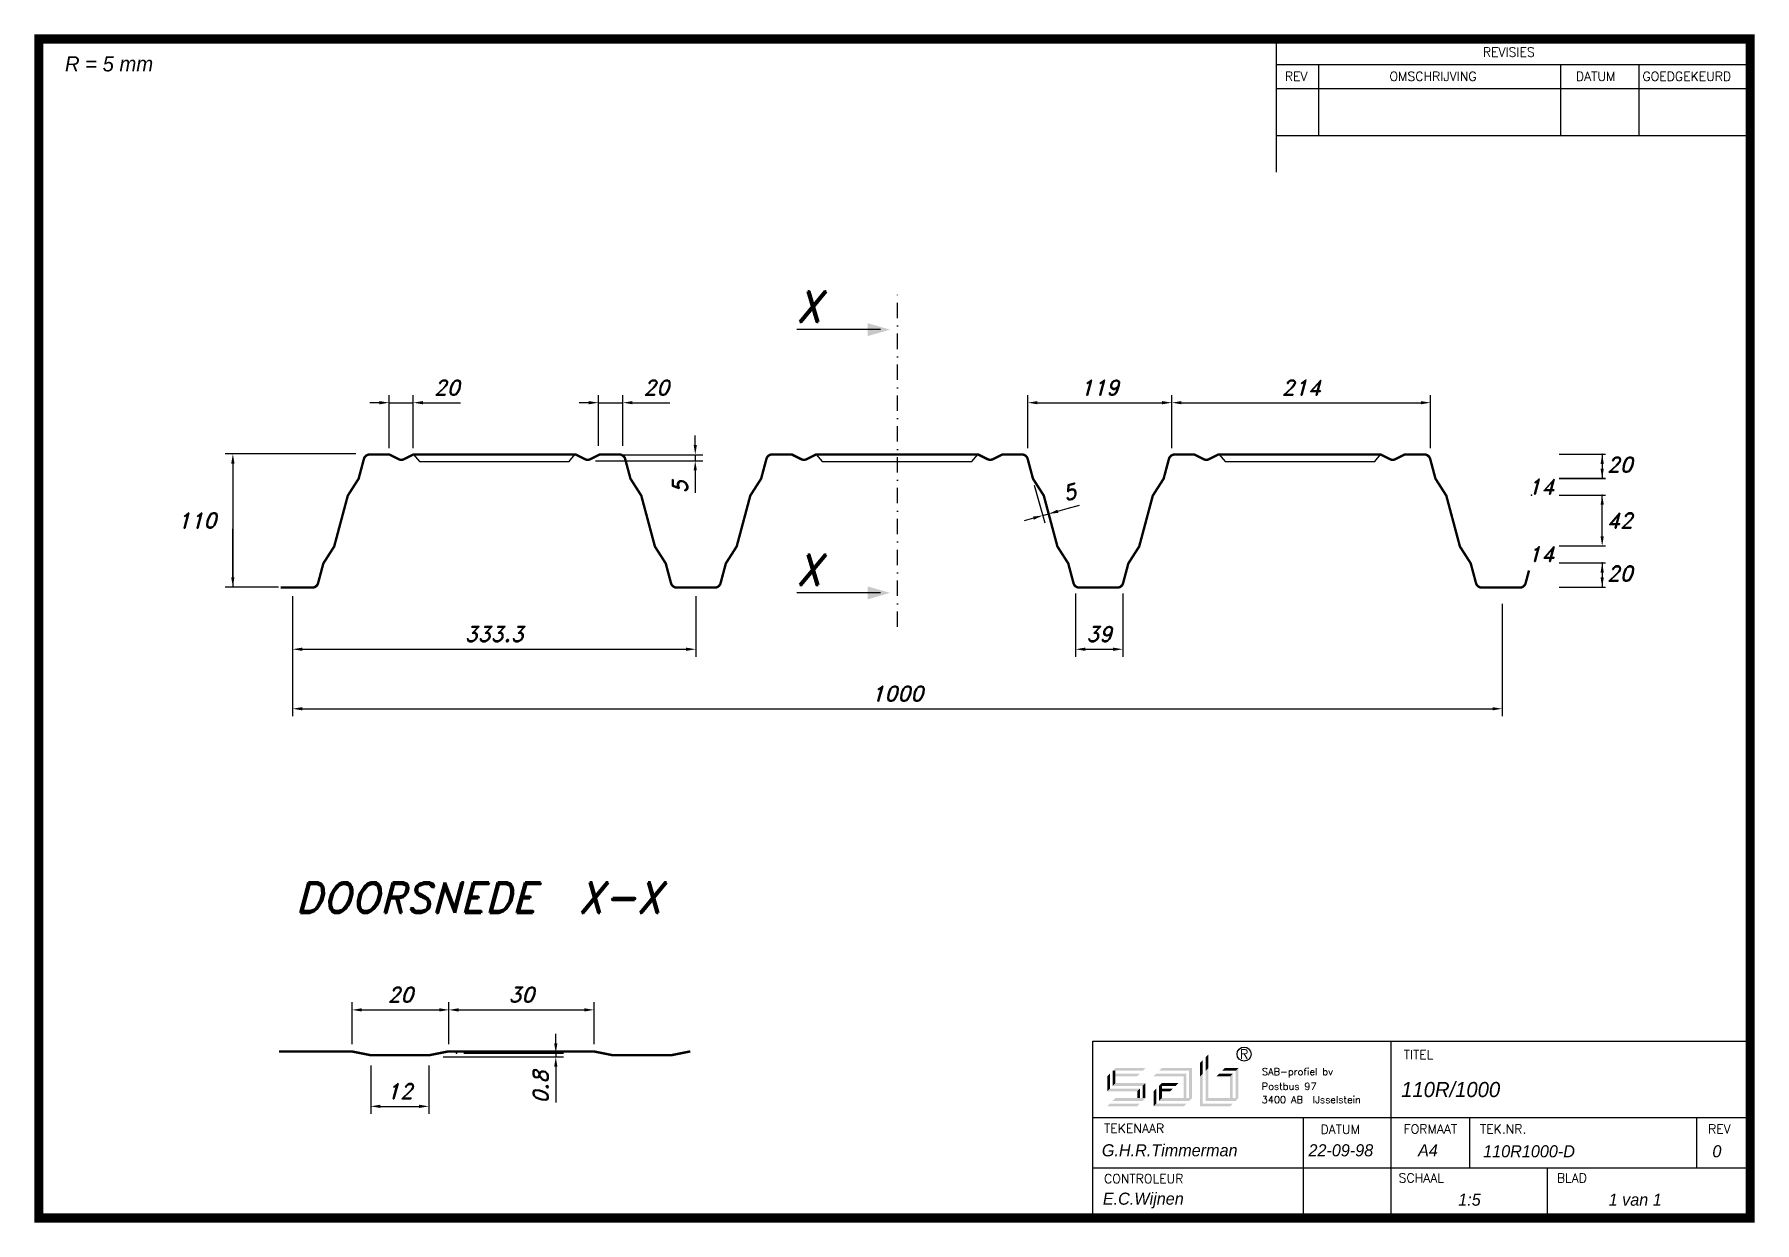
# Model space of a CAD drawing. Extents: x 84 to 1506, y 72 to 1053.
import ezdxf
from ezdxf.enums import TextEntityAlignment as Align

# ---------------------------------------------------------------- set-up
doc = ezdxf.new("R2010")
doc.units = 0
doc.header["$MEASUREMENT"] = 0
doc.linetypes.add('DASHDOT', pattern=[25.4, 12.7, -6.35, 0, -6.35])
doc.layers.get('0').update_dxf_attribs({"linetype": 'CONTINUOUS'})
doc.layers.get('DEFPOINTS').update_dxf_attribs({"linetype": 'CONTINUOUS'})
for name, color, linetype in [('KADER', 7, 'CONTINUOUS'), ('TEKENING', 7, 'CONTINUOUS'), ('TEKMAP', 7, 'CONTINUOUS')]:
    doc.layers.add(name, color=color, linetype=linetype)
doc.styles.add('ADESK2', font='romans')
doc.styles.add('ROMAND', font='romand')
doc.styles.add('ROMANS', font='romans', dxfattribs={"height": 4})
doc.styles.get("Standard").update_dxf_attribs({"font": ''})
doc.styles.get('Standard').set_extended_font_data('Univers', italic=True)

# ---------------------------------------------------------------- blocks, each defined once
blk = doc.blocks.new('A$C1F8A05FD')
blk.add_text('R = 5 mm', height=12.5).set_placement((1.81343, 5.268255))
blk = doc.blocks.new('SABKADER')
for p, q in [((150.225134, 42.43958), (258.88659, 42.43958)), ((150.225134, 13.236279), (150.225134, 42.43958)), ((199.575385, 13.236279), (199.575385, 42.43958)), ((150.225134, 29.841314), (258.88659, 29.841314)), ((184.998656, 29.841314), (184.998656, 13.236279)), ((212.574275, 21.538797), (212.574275, 29.841314)), ((250.077204, 21.538797), (250.077204, 29.841314)), ((150.225134, 21.538797), (196.590324, 21.538797)), ((196.590324, 21.538797), (258.88659, 21.538797))]:
    blk.add_line(p, q)
at = {"const_width": 1.5}
blk.add_lwpolyline([(-24.020511, 208.071571), (-24.020511, 13.236279), (-6.020511, 13.236279), (258.88659, 13.236279), (258.88659, 208.071571), (-6.020511, 208.071571)], close=True, dxfattribs=at)
for points in [[(180.558017, 208.071571), (180.558017, 186.077174)], [(180.558017, 203.848925), (258.88659, 203.848925)], [(187.558017, 203.848925), (187.558017, 192.077174)], [(227.558017, 203.848925), (227.558017, 192.077174)], [(240.558017, 192.077174), (240.558017, 203.848925)], [(258.88659, 199.848925), (180.558017, 199.848925)], [(258.88659, 192.077174), (180.558017, 192.077174)], [(225.398157, 13.236279), (225.398157, 21.538797)]]:
    blk.add_lwpolyline(points)
at = {"layer": 'KADER', "color": 7, "linetype": 'Continuous'}
for points in [[(168.855734, 37.56315), (168.855734, 39.819189), (169.307005, 38.014361), (169.307005, 40.270383)], [(168.855734, 37.56315), (168.855734, 39.819189), (169.307005, 38.014361), (169.307005, 40.270383)], [(152.612197, 34.179096), (153.063406, 34.630307), (152.612197, 36.660745), (153.063406, 37.111956)], [(152.612197, 34.179096), (153.063406, 34.630307), (152.612197, 36.660745), (153.063406, 37.111956)], [(153.514613, 37.56315), (153.965824, 38.014361), (158.477911, 37.56315), (158.929122, 38.014361)], [(153.514613, 37.56315), (153.965824, 38.014361), (158.477911, 37.56315), (158.929122, 38.014361)], [(153.514613, 37.56315), (153.965824, 38.014361), (158.477911, 37.56315), (158.929122, 38.014361)], [(153.514613, 37.56315), (153.965824, 38.014361), (158.477911, 37.56315), (158.929122, 38.014361)], [(153.514613, 37.56315), (153.965824, 37.56315), (153.514613, 35.081501), (153.965824, 35.532704)], [(153.514613, 37.56315), (153.965824, 37.56315), (153.514613, 35.081501), (153.965824, 35.532704)], [(153.965816, 37.111939), (158.0267, 37.111939), (153.965816, 36.660728), (157.575497, 36.660728)], [(153.965816, 37.111939), (158.0267, 37.111939), (153.965816, 36.660728), (157.575497, 36.660728)], [(160.282722, 36.660736), (160.733924, 37.111947), (165.245994, 36.660736), (165.697264, 37.111947)], [(160.282722, 36.660736), (160.733924, 37.111947), (165.245994, 36.660736), (165.697264, 37.111947)], [(161.185153, 37.56315), (161.636338, 38.014361), (166.14845, 37.56315), (166.599636, 38.014361)], [(161.185153, 37.56315), (161.636338, 38.014361), (166.14845, 37.56315), (166.599636, 38.014361)], [(165.697264, 37.111939), (165.697264, 33.051055), (165.246079, 36.660728), (165.246079, 33.051055)], [(165.697264, 37.111939), (165.697264, 33.051055), (165.246079, 36.660728), (165.246079, 33.051055)], [(166.599721, 38.014353), (166.599721, 33.051055), (166.148535, 37.56315), (166.148535, 33.051055)], [(166.599721, 38.014353), (166.599721, 33.051055), (166.148535, 37.56315), (166.148535, 33.051055)], [(167.953363, 36.660736), (167.953363, 38.916775), (168.404549, 37.111939), (168.404549, 39.367986)], [(167.953363, 36.660736), (167.953363, 38.916775), (168.404549, 37.111939), (168.404549, 39.367986)], [(167.953363, 31.69743), (168.404549, 32.14864), (167.953363, 36.660728), (168.404549, 37.111939)], [(167.953363, 31.69743), (168.404549, 32.14864), (167.953363, 36.660728), (168.404549, 37.111939)], [(168.855734, 32.599844), (169.307005, 33.051055), (168.855734, 37.563142), (169.307005, 38.014353)], [(168.855734, 32.599844), (169.307005, 33.051055), (168.855734, 37.563142), (169.307005, 38.014353)], [(173.367846, 37.111939), (171.111748, 37.111939), (172.91666, 36.660728), (170.660562, 36.660728)], [(173.367846, 37.111939), (171.111748, 37.111939), (172.91666, 36.660728), (170.660562, 36.660728)], [(174.270218, 38.014353), (172.014204, 38.014353), (173.819032, 37.56315), (171.563018, 37.56315)], [(174.270218, 38.014353), (172.014204, 38.014353), (173.819032, 37.56315), (171.563018, 37.56315)], [(173.367846, 37.111939), (173.367846, 33.051055), (172.91666, 36.660728), (172.91666, 33.051055)], [(173.367846, 37.111939), (173.367846, 33.051055), (172.91666, 36.660728), (172.91666, 33.051055)], [(174.270218, 38.014353), (174.270218, 33.051055), (173.819032, 37.56315), (173.819032, 33.051055)], [(174.270218, 38.014353), (174.270218, 33.051055), (173.819032, 37.56315), (173.819032, 33.051055)], [(152.612197, 34.179096), (153.063406, 34.630307), (157.575497, 34.179096), (158.026708, 34.630307)], [(152.612197, 34.179096), (153.063406, 34.630307), (157.575497, 34.179096), (158.026708, 34.630307)], [(153.514613, 35.08151), (153.965824, 35.532721), (158.477911, 35.08151), (158.929122, 35.532721)], [(153.514613, 35.08151), (153.965824, 35.532721), (158.477911, 35.08151), (158.929122, 35.532721)], [(157.575472, 34.179096), (158.026683, 34.630307), (157.575472, 33.051072), (158.026683, 33.051072)], [(157.575472, 34.179096), (158.026683, 34.630307), (157.575472, 33.051072), (158.026683, 33.051072)], [(158.929097, 35.532712), (158.477885, 35.08151), (158.929097, 33.051064), (158.477885, 33.051064)], [(158.929097, 35.532712), (158.477885, 35.08151), (158.929097, 33.051064), (158.477885, 33.051064)], [(160.282722, 31.69743), (160.282722, 34.179079), (160.733924, 32.14864), (160.733924, 34.63029)], [(160.282722, 31.69743), (160.282722, 34.179079), (160.733924, 32.14864), (160.733924, 34.63029)], [(161.636338, 33.051055), (161.636338, 35.532704), (161.185153, 32.599844), (161.185153, 35.081493)], [(161.636338, 33.051055), (161.636338, 35.532704), (161.185153, 32.599844), (161.185153, 35.081493)], [(161.636338, 35.532712), (164.343622, 35.532712), (161.636338, 35.08151), (163.892352, 35.08151)], [(161.636338, 35.532712), (164.343622, 35.532712), (161.636338, 35.08151), (163.892352, 35.08151)], [(161.636338, 34.630299), (163.441166, 34.630299), (161.636338, 34.179096), (162.98998, 34.179096)], [(161.636338, 34.630299), (163.441166, 34.630299), (161.636338, 34.179096), (162.98998, 34.179096)], [(152.612197, 31.69743), (153.063406, 32.14864), (157.575497, 31.69743), (158.026708, 32.14864)], [(152.612197, 31.69743), (153.063406, 32.14864), (157.575497, 31.69743), (158.026708, 32.14864)], [(153.514613, 32.599844), (153.965824, 33.051055), (158.477911, 32.599844), (158.929122, 33.051055)], [(153.514613, 32.599844), (153.965824, 33.051055), (158.477911, 32.599844), (158.929122, 33.051055)], [(160.282722, 31.69743), (160.733924, 32.14864), (165.245994, 31.69743), (165.697264, 32.14864)], [(160.282722, 31.69743), (160.733924, 32.14864), (165.245994, 31.69743), (165.697264, 32.14864)], [(161.185153, 32.599844), (161.636338, 33.051055), (166.14845, 32.599844), (166.599636, 33.051055)], [(161.185153, 32.599844), (161.636338, 33.051055), (166.14845, 32.599844), (166.599636, 33.051055)], [(167.953363, 31.69743), (168.404549, 32.14864), (172.91666, 31.69743), (173.367846, 32.14864)], [(167.953363, 31.69743), (168.404549, 32.14864), (172.91666, 31.69743), (173.367846, 32.14864)], [(169.307005, 33.051055), (174.270303, 33.051055), (168.855734, 32.599844), (173.819032, 32.599844)], [(169.307005, 33.051055), (174.270303, 33.051055), (168.855734, 32.599844), (173.819032, 32.599844)]]:
    blk.add_solid(points, dxfattribs=at)
at = {"layer": 'TEKENING', "linetype": 'Continuous'}
blk.add_circle((175.235973, 40.328262), 1.159439, dxfattribs=at)
blk.add_circle((175.235973, 40.328262), 1.159439, dxfattribs=at)
at = {"style": 'ADESK2'}
for s, p in [('REVISIES', (214.704535, 205.144294)), ('REV', (181.968143, 201.144294)), ('OMSCHRIJVING', (199.271802, 201.144294)), ('DATUM', (230.099948, 201.144294)), ('GOEDGEKEURD', (241.101006, 201.144294)), ('TITEL', (201.613135, 39.47004)), ('TEKENAAR', (152.079742, 27.291228)), ('DATUM', (187.859829, 27.139382)), ('FORMAAT', (201.613135, 27.19618)), ('TEK.NR.', (214.220239, 27.19618)), ('REV', (251.943402, 27.19618)), ('CONTROLEUR', (152.079742, 18.988711)), ('SCHAAL', (200.787835, 19.115496)), ('BLAD', (226.937278, 19.115496))]:
    blk.add_text(s, height=1.506869, dxfattribs=at).set_placement(p)
at = {"linetype": 'Continuous'}
for s, height, style, p in [('R', 1.53823, 'ROMAND', (174.53974, 39.550869)), ('R', 1.53823, 'ROMAND', (174.53974, 39.550869)), ('SAB-profiel bv', 1.176433, 'ROMAND', (178.18246, 36.834951)), ('SAB-profiel bv', 1.176433, 'ROMAND', (178.18246, 36.834951)), ('Postbus 97', 1.176433, 'ROMANS', (178.14705, 34.424053)), ('Postbus 97', 1.176433, 'ROMANS', (178.14705, 34.424053)), ('3400 AB  IJsselstein', 1.176433, 'ROMANS', (178.14705, 32.218732)), ('3400 AB  IJsselstein', 1.176433, 'ROMANS', (178.14705, 32.218732))]:
    blk.add_text(s, height=height, dxfattribs=dict(at, style=style)).set_placement(p)
for tag, p, height in [('TITEL', (201.207489, 33.2215), 2.5), ('DATUM', (185.875276, 23.431631), 2), ('TEK.NR.', (214.7644, 23.2684), 2)]:
    blk.add_attdef(tag, p, '', height=height)
at = {"flags": 8}
for tag, p in [('TEKENAAR', (151.716213, 23.431631)), ('FORMAAT', (203.997456, 23.4316)), ('REV', (252.6587, 23.2684)), ('CONTROLEUR', (151.879511, 15.436462)), ('SCHAAL', (210.634417, 15.2733)), ('BLAD', (235.5083, 15.2733))]:
    blk.add_attdef(tag, p, '', height=2, dxfattribs=at)

msp = doc.modelspace()

# ---------------------------------------------------------------- linework, layer by layer
at = {"color": 0, "linetype": 'ByBlock'}
for p, q in [((377.180619, 711.674882), (377.180619, 755.4445)), ((397.180619, 711.674882), (397.180619, 755.4445)), ((550.296449, 713.688882), (550.296449, 755.4445)), ((570.296449, 713.688882), (570.296449, 755.4445)), ((905.137116, 711.671549), (905.137116, 755.4445)), ((1024.137116, 717.921549), (1024.137116, 755.4445)), ((1024.137116, 711.671549), (1024.137116, 755.4445)), ((1238.137116, 711.671549), (1238.137116, 755.4445)), ((369.180619, 749.1945), (361.180619, 749.1945)), ((377.180619, 749.1945), (397.180619, 749.1945)), ((405.180619, 749.1945), (413.180619, 749.1945)), ((413.180619, 749.1945), (436.159866, 749.1945)), ((542.296449, 749.1945), (534.296449, 749.1945)), ((550.296449, 749.1945), (570.296449, 749.1945)), ((578.296449, 749.1945), (586.296449, 749.1945)), ((586.296449, 749.1945), (609.275697, 749.1945)), ((913.137116, 749.1945), (1016.137116, 749.1945)), ((1032.137116, 749.1945), (1230.137116, 749.1945)), ((630.279746, 714.206215), (630.279746, 722.206215)), ((349.664877, 706.905519), (241.766474, 706.905519)), ((248.016474, 698.905519), (248.016474, 596.905519)), ((547.913116, 701.206215), (636.529746, 701.206215)), ((558.21283, 706.206215), (636.529746, 706.206215)), ((630.279746, 706.206215), (630.279746, 701.206215)), ((630.279746, 693.206215), (630.279746, 685.206215)), ((630.279746, 685.206215), (630.279746, 674.726967)), ((910.480495, 681.046194), (919.186246, 649.959354)), ((917.500801, 655.977807), (922.315564, 657.326163)), ((919.552356, 667.193136), (924.001008, 651.30771)), ((930.019183, 659.483532), (937.722803, 661.640901)), ((937.722803, 661.640901), (947.813821, 664.466852)), ((248.016474, 604.905519), (248.016474, 645.030519)), ((909.797182, 653.820438), (902.093562, 651.663068)), ((285.639783, 596.905519), (241.766474, 596.905519)), ((297.394449, 589.294882), (297.394449, 539.235439)), ((297.394449, 583.044882), (297.394449, 490.086222)), ((630.729783, 589.294882), (630.729783, 539.235439)), ((944.718792, 591.418215), (944.718792, 539.235439)), ((983.718792, 591.418215), (983.718792, 539.235439)), ((1297.394449, 583.044882), (1297.394449, 490.086222)), ((305.394449, 545.485439), (622.729783, 545.485439)), ((952.718792, 545.485439), (975.718792, 545.485439)), ((305.394449, 496.336222), (1289.394449, 496.336222)), ((346.600764, 219.112534), (346.600764, 253.763185)), ((354.600764, 247.513185), (418.600764, 247.513185)), ((426.600764, 225.362534), (426.600764, 253.763185)), ((426.600764, 219.112534), (426.600764, 253.763185)), ((434.600764, 247.513185), (538.600764, 247.513185)), ((546.600764, 219.112534), (546.600764, 253.763185)), ((362.028409, 201.541877), (362.028409, 161.577398)), ((410.028409, 201.541877), (410.028409, 161.577398)), ((370.028409, 167.827398), (402.028409, 167.827398))]:
    msp.add_line(p, q, dxfattribs=at)
at = {"const_width": 2}
msp.add_lwpolyline([(287.478016, 596.4162), (313.641569, 596.4162, 0.339441), (318.471137, 600.121876), (322.838016, 616.4162), (331.788016, 630.4162), (343.038016, 672.4162), (351.988016, 686.4162), (356.354895, 702.710524, -0.339441), (361.184463, 706.4162), (377.348016, 706.4162), (385.111948, 702.534234, 0.236068), (389.584084, 702.534234), (397.348016, 706.4162), (531.348016, 706.4162), (539.111948, 702.534234, 0.236068), (543.584084, 702.534234), (551.348016, 706.4162), (567.511569, 706.4162, -0.339441), (572.341137, 702.710524), (576.708016, 686.4162), (585.658016, 672.4162), (596.908016, 630.4162), (605.858016, 616.4162), (610.224895, 600.121876, 0.339441), (615.054463, 596.4162), (646.381569, 596.4162, 0.339441), (651.211137, 600.121876), (655.578016, 616.4162), (664.528016, 630.4162), (675.778016, 672.4162), (684.728016, 686.4162), (689.094895, 702.710524, -0.339441), (693.924463, 706.4162), (710.088016, 706.4162), (717.851948, 702.534234, 0.236068), (722.324084, 702.534234), (730.088016, 706.4162), (864.088016, 706.4162), (871.851948, 702.534234, 0.236068), (876.324084, 702.534234), (884.088016, 706.4162), (900.251569, 706.4162, -0.339441), (905.081137, 702.710524), (909.448016, 686.4162), (918.398016, 672.4162), (929.648016, 630.4162), (938.598016, 616.4162), (942.964895, 600.121876, 0.339441), (947.794463, 596.4162), (979.121569, 596.4162, 0.339441), (983.951137, 600.121876), (988.318016, 616.4162), (997.268016, 630.4162), (1008.518016, 672.4162), (1017.468016, 686.4162), (1021.834895, 702.710524, -0.339441), (1026.664463, 706.4162), (1042.828016, 706.4162), (1050.591948, 702.534234, 0.236068), (1055.064084, 702.534234), (1062.828016, 706.4162), (1196.828016, 706.4162), (1204.591948, 702.534234, 0.236068), (1209.064084, 702.534234), (1216.828016, 706.4162), (1232.991569, 706.4162, -0.339441), (1237.821137, 702.710524), (1242.188016, 686.4162), (1251.138016, 672.4162), (1262.388016, 630.4162), (1271.338016, 616.4162), (1275.704895, 600.121876, 0.339441), (1280.534463, 596.4162), (1311.869933, 596.4162, 0.338854), (1316.696762, 600.111701), (1319.517926, 610.550402)], format="xyb", dxfattribs=at)
for points in [[(397.348016, 706.4162), (402.229671, 700.633083), (525.9589, 700.633083), (530.840555, 706.4162)], [(730.344757, 706.4162), (735.226412, 700.633083), (858.955641, 700.633083), (863.837296, 706.4162)], [(1063.330637, 706.4162), (1068.212292, 700.633083), (1191.941521, 700.633083), (1196.823176, 706.4162)]]:
    msp.add_lwpolyline(points)
msp.add_lwpolyline([(286.200657, 213.234426), (346.183771, 213.234426), (362.183771, 210.034426), (410.183771, 210.034426), (426.183771, 213.234426), (546.183771, 213.234426), (562.183771, 210.034426), (610.183771, 210.034426), (626.183771, 213.234426)], dxfattribs=at)
at = {"color": 0, "linetype": 'ByBlock'}
for points in [[(369.180619, 750.527833), (369.180619, 747.861167), (377.180619, 749.1945)], [(405.180619, 750.527833), (405.180619, 747.861167), (397.180619, 749.1945)], [(542.296449, 750.527833), (542.296449, 747.861167), (550.296449, 749.1945)], [(578.296449, 750.527833), (578.296449, 747.861167), (570.296449, 749.1945)], [(913.137116, 750.527833), (913.137116, 747.861167), (905.137116, 749.1945)], [(1016.137116, 750.527833), (1016.137116, 747.861167), (1024.137116, 749.1945)], [(1032.137116, 750.527833), (1032.137116, 747.861167), (1024.137116, 749.1945)], [(1230.137116, 750.527833), (1230.137116, 747.861167), (1238.137116, 749.1945)], [(628.946413, 714.206215), (631.613079, 714.206215), (630.279746, 706.206215)], [(246.683141, 698.905519), (249.349808, 698.905519), (248.016474, 706.905519)], [(628.946413, 693.206215), (631.613079, 693.206215), (630.279746, 701.206215)], [(909.43762, 655.104374), (910.156743, 652.536501), (917.500801, 655.977807)], [(929.659622, 660.767469), (930.378745, 658.199595), (922.315564, 657.326163)], [(246.683141, 604.905519), (249.349808, 604.905519), (248.016474, 596.905519)], [(305.394449, 546.818773), (305.394449, 544.152106), (297.394449, 545.485439)], [(622.729783, 546.818773), (622.729783, 544.152106), (630.729783, 545.485439)], [(952.718792, 546.818773), (952.718792, 544.152106), (944.718792, 545.485439)], [(975.718792, 546.818773), (975.718792, 544.152106), (983.718792, 545.485439)], [(305.394449, 497.669556), (305.394449, 495.002889), (297.394449, 496.336222)], [(1289.394449, 497.669556), (1289.394449, 495.002889), (1297.394449, 496.336222)], [(354.600764, 248.846518), (354.600764, 246.179851), (346.600764, 247.513185)], [(418.600764, 248.846518), (418.600764, 246.179851), (426.600764, 247.513185)], [(434.600764, 248.846518), (434.600764, 246.179851), (426.600764, 247.513185)], [(538.600764, 248.846518), (538.600764, 246.179851), (546.600764, 247.513185)], [(370.028409, 169.160732), (370.028409, 166.494065), (362.028409, 167.827398)], [(402.028409, 169.160732), (402.028409, 166.494065), (410.028409, 167.827398)]]:
    msp.add_solid(points, dxfattribs=at)
at = {"layer": 'DEFPOINTS', "color": 0, "linetype": 'ByBlock'}
for p in [(397.180619, 749.1945), (570.296449, 749.1945), (1024.137116, 749.1945), (1238.137116, 749.1945), (1024.137116, 711.671549), (630.279746, 701.206215), (908.795051, 687.064647), (917.866911, 673.211589), (922.315564, 657.326163), (248.016474, 596.905519), (297.394449, 589.294882), (630.729783, 545.485439), (983.718792, 545.485439), (1297.394449, 496.336222), (426.600764, 247.513185), (546.600764, 247.513185), (426.600764, 219.112534), (346.600764, 212.862534), (426.600764, 212.862534), (546.600764, 212.862534), (410.028409, 167.827398)]:
    msp.add_point(p, dxfattribs=at)
at = {"layer": 'DEFPOINTS', "color": 7, "linetype": 'ByBlock'}
msp.add_point((410.028409, 166.67402), dxfattribs=at)
at = {"layer": 'TEKMAP', "color": 7, "linetype": 'DASHDOT'}
msp.add_line((797.409783, 564.056675), (797.409783, 840.170414), dxfattribs=at)
at = {"layer": 'TEKMAP', "color": 7}
for p, q in [((783.30275, 809.549418), (714.337498, 809.549418)), ((1344.323165, 706.675609), (1382.858582, 706.675609)), ((1344.323165, 686.809735), (1382.858582, 686.809735)), ((1344.323165, 686.675609), (1382.858582, 686.675609)), ((1344.323165, 672.809735), (1382.858582, 672.809735)), ((1344.323165, 630.809735), (1382.858582, 630.809735)), ((1344.323165, 616.809735), (1382.858582, 616.809735)), ((783.30275, 592.073894), (714.337498, 592.073894)), ((1344.323165, 596.809735), (1382.858582, 596.809735))]:
    msp.add_line(p, q, dxfattribs=at)
at = {"layer": 'TEKMAP', "color": 7, "linetype": 'ByBlock'}
for p, q in [((1380.004875, 706.675609), (1380.004875, 686.675609)), ((1380.004875, 638.809735), (1380.004875, 672.809735)), ((1380.004875, 616.809735), (1380.004875, 596.809735)), ((514.976427, 219.82643), (514.976427, 227.82643)), ((421.765375, 208.62643), (521.226427, 208.62643)), ((439.01816, 211.82643), (521.226427, 211.82643)), ((514.976427, 211.82643), (514.976427, 208.62643)), ((514.976427, 200.62643), (514.976427, 192.62643)), ((514.976427, 192.62643), (514.976427, 170.899773))]:
    msp.add_line(p, q, dxfattribs=at)
for p in [(1380.004875, 706.675609), (1321.51713, 672.809735), (1380.004875, 672.809735), (1380.004875, 616.809735), (432.76816, 211.82643), (514.976427, 208.62643)]:
    msp.add_point(p, dxfattribs=at)
at = {"layer": 'TEKMAP', "color": 7}
for points in [[(772.827566, 814.882752), (772.827566, 804.216085), (791.30275, 809.549418)], [(772.827566, 597.407227), (772.827566, 586.740561), (791.30275, 592.073894)]]:
    msp.add_solid(points, dxfattribs=at)
at = {"layer": 'TEKMAP', "color": 7, "linetype": 'ByBlock'}
for points in [[(1378.671542, 698.675609), (1381.338208, 698.675609), (1380.004875, 706.675609)], [(1378.671542, 694.675609), (1381.338208, 694.675609), (1380.004875, 686.675609)], [(1378.671542, 664.809735), (1381.338208, 664.809735), (1380.004875, 672.809735)], [(1378.671542, 638.809735), (1381.338208, 638.809735), (1380.004875, 630.809735)], [(1378.671542, 608.809735), (1381.338208, 608.809735), (1380.004875, 616.809735)], [(1378.671542, 604.809735), (1381.338208, 604.809735), (1380.004875, 596.809735)], [(513.643093, 219.82643), (516.30976, 219.82643), (514.976427, 211.82643)], [(513.643093, 200.62643), (516.30976, 200.62643), (514.976427, 208.62643)]]:
    msp.add_solid(points, dxfattribs=at)

# ---------------------------------------------------------------- block references
at = {"xscale": 5, "yscale": 5, "zscale": 5}
msp.add_blockref('SABKADER', (207.817567, 9.360656), dxfattribs=at).add_auto_attribs({'TEKENAAR': 'G.H.R.Timmerman', 'CONTROLEUR': 'E.C.Wijnen', 'DATUM': '22-09-98', 'TITEL': '110R/1000', 'FORMAAT': 'A4', 'TEK.NR.': '110R1000-D', 'REV': '0', 'SCHAAL': '1:5', 'BLAD': '1 van 1'})
msp.add_blockref('A$C1F8A05FD', (107.417946, 1017.630349))

# ---------------------------------------------------------------- texts
at = {"color": 0, "linetype": 'ByBlock', "style": 'ROMAND', "oblique": 15}
for s, p in [('20', (424.982742, 761.6945)), ('20', (598.098573, 761.6945)), ('119', (964.637116, 761.6945)), ('214', (1131.137116, 761.6945)), ('110', (218.434118, 651.905519)), ('333.3', (464.062116, 557.985439)), ('39', (964.218792, 557.985439)), ('1000', (797.394449, 508.836222)), ('20', (386.600764, 260.013185)), ('30', (486.600764, 260.013185)), ('12', (386.028409, 180.327398))]:
    msp.add_text(s, height=12.5, dxfattribs=at).set_placement(p, align=Align.MIDDLE_CENTER)
for rotation, p in [(90, (617.779746, 679.654091)), (15.6447, (939.698345, 675.175055))]:
    msp.add_text('5', height=12.5, rotation=rotation, dxfattribs=at).set_placement(p, align=Align.MIDDLE_CENTER)
at = {"layer": 'TEKMAP', "color": 7, "style": 'ROMAND', "oblique": 15}
for s, p in [('X', (713.560331, 816.065448)), ('X', (713.560331, 598.589923)), ('DOORSNEDE  X-X', (299.691916, 327.79821))]:
    msp.add_text(s, height=25, dxfattribs=at).set_placement(p)
at = {"layer": 'TEKMAP', "color": 7, "linetype": 'ByBlock', "style": 'ROMAND', "oblique": 15}
for s, p in [('20', (1394.549535, 697.927239)), ('42', (1394.52939, 651.809735)), ('20', (1394.549535, 608.061366))]:
    msp.add_text(s, height=12.5, dxfattribs=at).set_placement(p, align=Align.MIDDLE_CENTER)
for p in [(1329.510117, 679.788155), (1329.510117, 624.105392)]:
    msp.add_text('14', height=12.5, dxfattribs=at).set_placement(p, align=Align.MIDDLE)
msp.add_text('0.8', height=12.5, rotation=90, dxfattribs=at).set_placement((502.476427, 183.800496), align=Align.MIDDLE)

doc.saveas('drawing.dxf')
